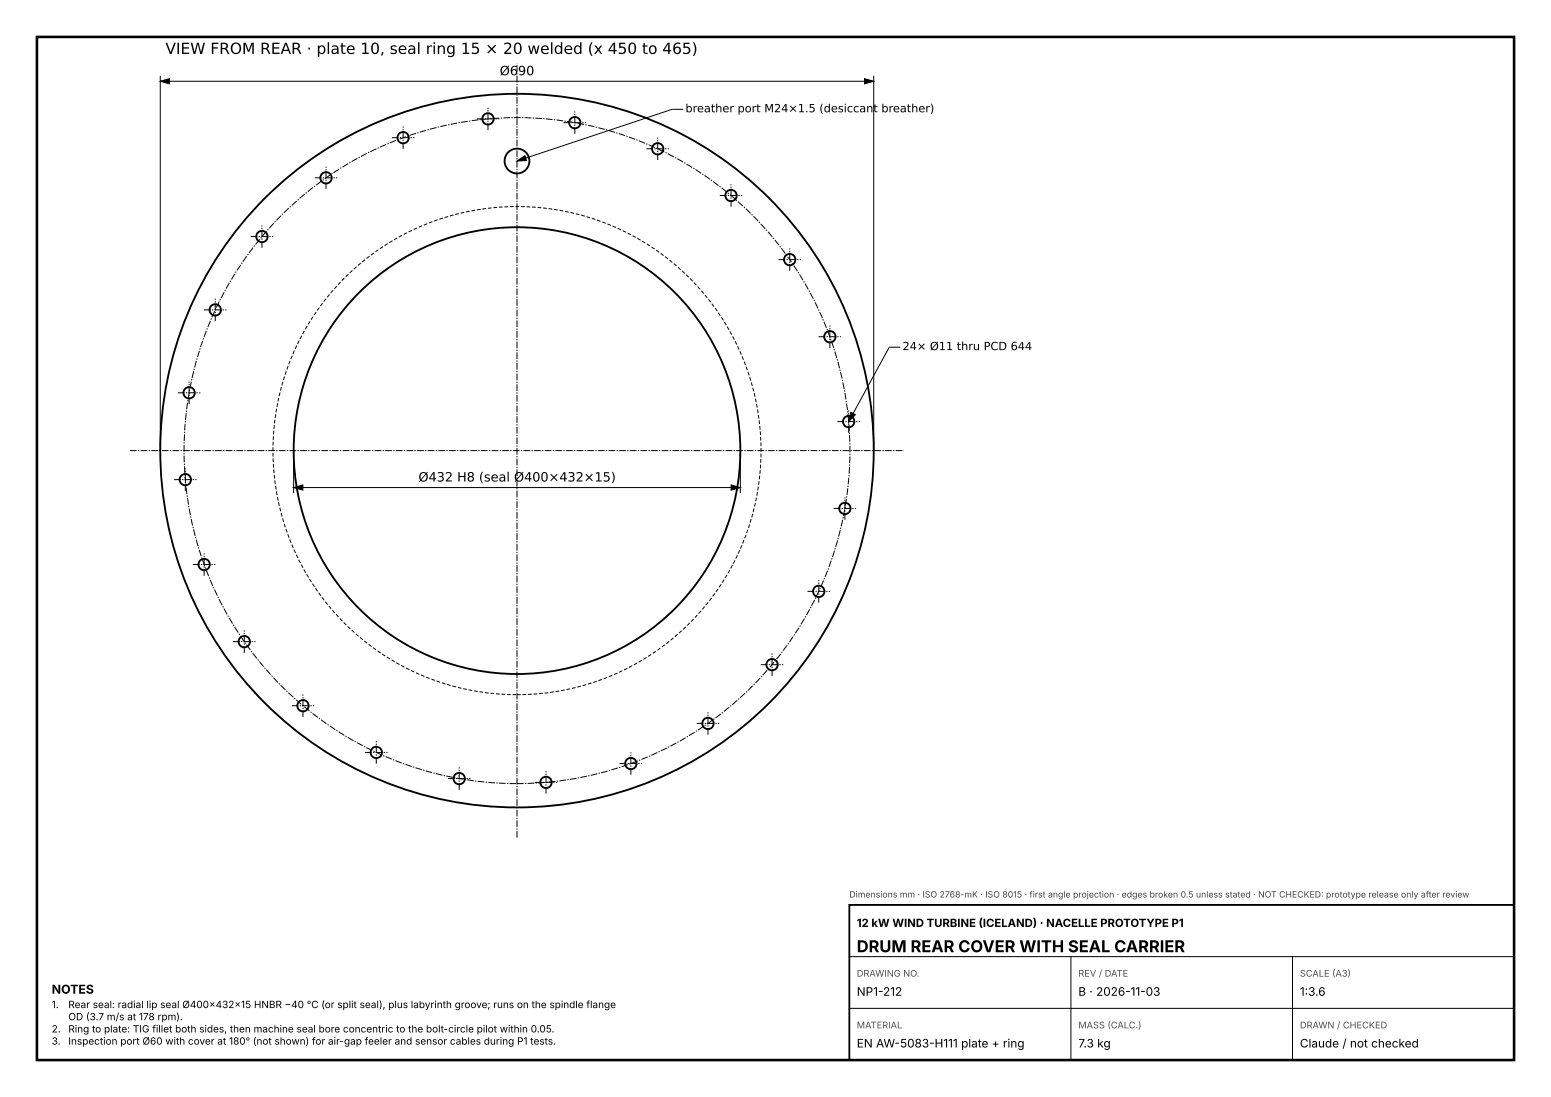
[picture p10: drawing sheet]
<svg xmlns="http://www.w3.org/2000/svg" width="420mm" height="297mm" viewBox="0 0 420 297" stroke-linecap="round" stroke-linejoin="round" font-family="sans-serif">
<defs><g id="words">
<text font-size="4.4" x="232" y="257.8">DRUM REAR COVER WITH SEAL CARRIER</text>
<text font-size="4.2" x="44.8" y="14.6">VIEW FROM REAR · plate 10, seal ring 15 × 20 welded (x 450 to 465)</text>
<g font-size="3.5">
<text x="135.3" y="20.4">Ø690</text>
<text x="113.3" y="130.4">Ø432 H8 (seal Ø400×432×15)</text>
</g>
<text font-size="3.3" x="14" y="269">NOTES</text>
<g font-size="3.2">
<text x="232" y="269.6">NP1-212</text>
<text x="292" y="269.6">B · 2026-11-03</text>
<text x="352" y="269.6">1:3.6</text>
<text x="232" y="283.6">EN AW-5083-H111 plate + ring</text>
<text x="292" y="283.6">7.3 kg</text>
<text x="352" y="283.6">Claude / not checked</text>
</g>
<g font-size="3.1">
<text x="185.6" y="30.4">breather port M24×1.5 (desiccant breather)</text>
<text x="244.4" y="94.8">24× Ø11 thru PCD 644</text>
<text x="232" y="251">12 kW WIND TURBINE (ICELAND) · NACELLE PROTOTYPE P1</text>
</g>
<g font-size="2.7">
<text x="14" y="272.9">1.</text>
<text x="18.5" y="272.9">Rear seal: radial lip seal Ø400×432×15 HNBR −40 °C (or split seal), plus labyrinth groove; runs on the spindle flange</text>
<text x="14" y="279.5">2.</text>
<text x="18.5" y="276.2">OD (3.7 m/s at 178 rpm).</text>
<text x="18.5" y="279.5">Ring to plate: TIG fillet both sides, then machine seal bore concentric to the bolt-circle pilot within 0.05.</text>
<text x="14" y="282.8">3.</text>
<text x="18.5" y="282.8">Inspection port Ø60 with cover at 180° (not shown) for air-gap feeler and sensor cables during P1 tests.</text>
</g>
<g font-size="2.5" fill="#4d4d4d">
<text x="232" y="264.4">DRAWING NO.</text>
<text x="292" y="264.4">REV / DATE</text>
<text x="352" y="264.4">SCALE (A3)</text>
<text x="232" y="278.4">MATERIAL</text>
<text x="292" y="278.4">MASS (CALC.)</text>
<text x="352" y="278.4">DRAWN / CHECKED</text>
</g>
<text font-size="2.4" fill="#404040" x="230" y="243">Dimensions mm · ISO 2768-mK · ISO 8015 · first angle projection · edges broken 0.5 unless stated · NOT CHECKED: prototype release only after review</text>
</g></defs>
<path d="M10 10h400v277h-400z" fill="none" stroke="#000" stroke-width=".7" stroke-linecap="butt"/>
<g fill="none" stroke="#000" stroke-width=".5">
<path d="M230 245h180v42h-180z"/>
<circle cx="109.2" cy="37.3" r="1.54"/>
<circle cx="132.1" cy="32.2" r="1.54"/>
<circle cx="155.7" cy="33.2" r="1.54"/>
<circle cx="88.3" cy="48.1" r="1.54"/>
<circle cx="140" cy="43.6" r="3.4"/>
<circle cx="178.1" cy="40.3" r="1.54"/>
<circle cx="198" cy="52.9" r="1.54"/>
<circle cx="70.9" cy="64" r="1.54"/>
<circle cx="213.9" cy="70.3" r="1.54"/>
<circle cx="58.3" cy="83.9" r="1.54"/>
<circle cx="224.7" cy="91.2" r="1.54"/>
<circle cx="51.2" cy="106.3" r="1.54"/>
<circle cx="229.8" cy="114.1" r="1.54"/>
<circle cx="50.2" cy="129.9" r="1.54"/>
<circle cx="140" cy="122" r="60.5"/>
<circle cx="140" cy="122" r="96.6"/>
<circle cx="228.8" cy="137.7" r="1.54"/>
<circle cx="55.3" cy="152.8" r="1.54"/>
<circle cx="66.1" cy="173.7" r="1.54"/>
<circle cx="209.1" cy="180" r="1.54"/>
<circle cx="221.7" cy="160.1" r="1.54"/>
<circle cx="82" cy="191.1" r="1.54"/>
<circle cx="191.7" cy="195.9" r="1.54"/>
<circle cx="101.9" cy="203.7" r="1.54"/>
<circle cx="124.3" cy="210.8" r="1.54"/>
<circle cx="147.9" cy="211.8" r="1.54"/>
<circle cx="170.8" cy="206.7" r="1.54"/>
</g>
<circle cx="140" cy="122" r="66.1" fill="none" stroke="#000" stroke-width=".27" stroke-dasharray="1 .5" stroke-linecap="butt"/>
<g fill="none" stroke="#000" stroke-width=".27" stroke-dasharray="1.8 .4 .4 .4" stroke-linecap="butt">
<path d="M106.1 37.3h6.1M129.1 32.2h6.1M132.1 35.2v-6.1M152.6 33.2h6.1M155.7 36.2v-6M85.2 48.1h6.1M88.3 51.2v-6.1M109.2 40.3v-6.1M175.1 40.3h6M178.1 43.3v-6.1M194.9 52.9h6.1M198 56v-6.1"/>
<path d="M67.9 64h6.1M70.9 67.1v-6.1M210.8 70.3h6.1M213.9 73.3v-6.1M55.2 83.9h6.1M58.3 86.9v-6M221.7 91.2h6.1M224.7 94.2v-6.1M48.2 106.3h6M51.2 109.4v-6.1M226.8 114.1h6.1M229.8 117.2v-6.1"/>
<path d="M35.2 122h209.6M47.1 129.9h6.1M50.2 132.9v-6.1M225.8 137.7h6M52.2 152.8h6.1M55.3 155.9v-6.1M228.8 140.7v-6.1M63.1 173.7h6.1M66.1 176.8v-6.1M206 180h6.1M218.7 160.1h6.1M221.7 163.1v-6"/>
<path d="M79 191.1h6.1M82 194.1v-6.1M188.7 195.9h6.1M191.7 198.9v-6.1M209.1 183v-6.1M98.9 203.7h6M101.9 206.8v-6.1M121.3 210.8h6.1M124.3 213.8v-6M144.8 211.8h6.1M147.9 214.9v-6.1M167.8 206.7h6.1"/>
<path d="M170.8 209.8v-6.1M140 226.8v-209.6"/>
<circle cx="140" cy="122" r="90.2"/>
</g>
<path d="M43.4 22l2.5-.7v1.4zM234.1 21.3l2.5 .7-2.5 .7zM140 43.6l2.2-1.5 .4 1.4zM230.4 111.6l1.2 .7-1.8 1.8zM79.5 132l2.5-.7v1.4zM198 131.3l2.5 .7-2.5 .7z" fill="#000" stroke="#000" stroke-width=".27"/>
<path d="M43.4 20.5v101.5M43.4 22h193.2M185 29.6h-3l-42 14M236.6 20.5v101.5M243.8 94h-3l-11 20.1M79.5 122v11.5M79.5 132h121M200.5 122v11.5M230 259h180M290 259v28M350 259v28M230 273h180" fill="none" stroke="#000" stroke-width=".27"/>
<use href="#words"/>
</svg>
